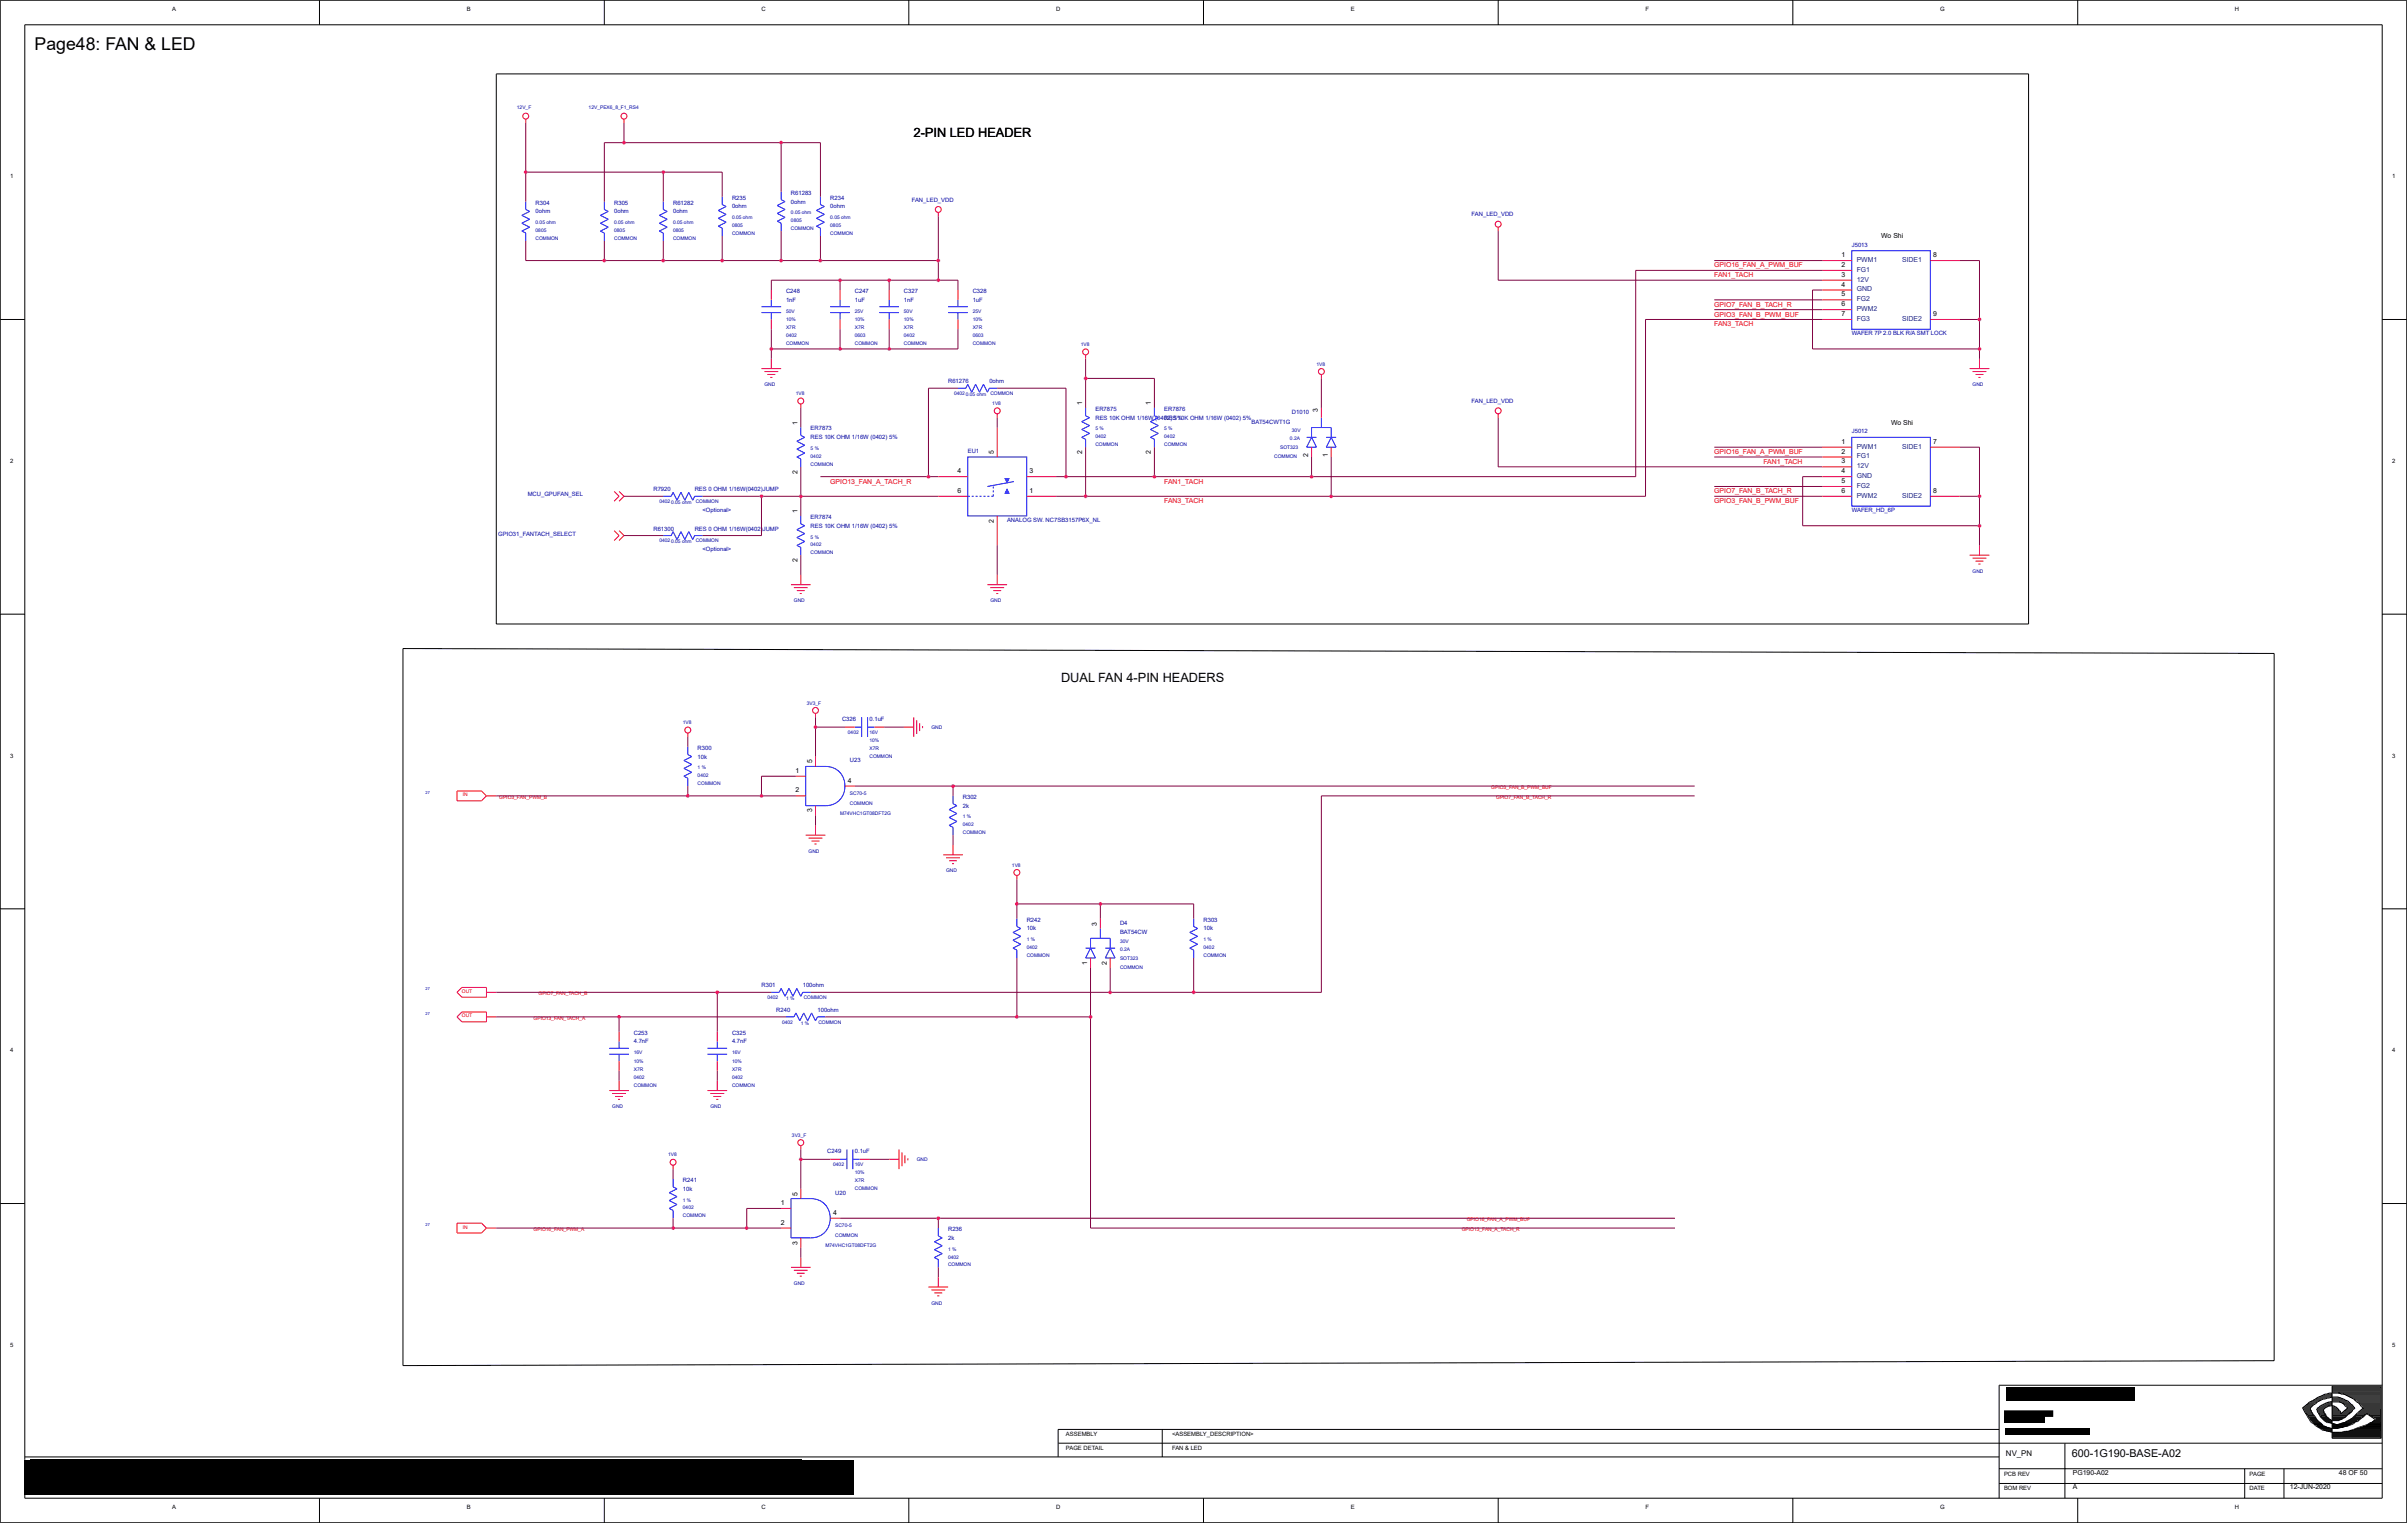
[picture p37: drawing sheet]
<svg xmlns="http://www.w3.org/2000/svg" width="122mm" height="77mm" viewBox="0 0 122 77" stroke-linecap="round" stroke-linejoin="round" font-family="sans-serif">
<defs><g id="words">
<text font-size=".9" x="1.8" y="2.6">Page48: FAN &amp; LED</text>
<g font-size=".6">
<text x="46.4" y="6.9">2-PIN LED HEADER</text>
<text x="53.9" y="34.6">DUAL FAN 4-PIN HEADERS</text>
</g>
<text font-size=".5" x="105.2" y="74">600-1G190-BASE-A02</text>
<text font-size=".4" x="101.9" y="74">NV_PN</text>
<g font-size=".3">
<text x="8.7" y=".6">A</text>
<text x="23.7" y=".6">B</text>
<text x="38.7" y=".6">C</text>
<text x="53.6" y=".6">D</text>
<text x="68.6" y=".6">E</text>
<text x="83.6" y=".6">F</text>
<text x="98.6" y=".6">G</text>
<text x="113.5" y=".6">H</text>
<text x=".5" y="9">1</text>
<text x="121.5" y="9">1</text>
<text x="93.5" y="13.1">1</text>
<text x="93.5" y="13.6">2</text>
<text x="93.5" y="14.1">3</text>
<text x="93.5" y="14.6">4</text>
<text x="93.5" y="15.1">5</text>
<text x="93.5" y="15.6">6</text>
<text x="93.5" y="16.1">7</text>
<text x="95.6" y="12.1">Wo Shi</text>
<text x="98.2" y="13.1">8</text>
<text x="98.2" y="16.1">9</text>
<text x=".5" y="23.5">2</text>
<text x="40.5" y="21.6" transform="rotate(-90 40.5 21.6)">1</text>
<text x="50.5" y="23.1" transform="rotate(-90 50.5 23.1)">5</text>
<text x="55" y="23.1" transform="rotate(-90 55 23.1)">2</text>
<text x="55" y="20.6" transform="rotate(-90 55 20.6)">1</text>
<text x="58.5" y="23.1" transform="rotate(-90 58.5 23.1)">2</text>
<text x="58.5" y="20.6" transform="rotate(-90 58.5 20.6)">1</text>
<text x="66.4" y="23.2" transform="rotate(-90 66.4 23.2)">2</text>
<text x="66.9" y="20.9" transform="rotate(-90 66.9 20.9)">3</text>
<text x="67.4" y="23.2" transform="rotate(-90 67.4 23.2)">1</text>
<text x="93.5" y="22.5">1</text>
<text x="93.5" y="23">2</text>
<text x="93.5" y="23.5">3</text>
<text x="96.1" y="21.6">Wo Shi</text>
<text x="98.2" y="22.5">7</text>
<text x="121.5" y="23.5">2</text>
<text x="40.5" y="28.5" transform="rotate(-90 40.5 28.5)">2</text>
<text x="40.5" y="26.1" transform="rotate(-90 40.5 26.1)">1</text>
<text x="40.5" y="24.1" transform="rotate(-90 40.5 24.1)">2</text>
<text x="48.6" y="25">6</text>
<text x="48.6" y="24">4</text>
<text x="50.5" y="26.6" transform="rotate(-90 50.5 26.6)">2</text>
<text x="52.3" y="25">1</text>
<text x="52.3" y="24">3</text>
<text x="93.5" y="24">4</text>
<text x="93.5" y="24.5">5</text>
<text x="93.5" y="25">6</text>
<text x="98.2" y="25">8</text>
<text x=".5" y="38.5">3</text>
<text x="40.4" y="39.3">1</text>
<text x="40.4" y="40.3">2</text>
<text x="41.2" y="41.3" transform="rotate(-90 41.2 41.3)">3</text>
<text x="41.2" y="38.8" transform="rotate(-90 41.2 38.8)">5</text>
<text x="43.1" y="39.8">4</text>
<text x="121.5" y="38.5">3</text>
<text x="55.7" y="47" transform="rotate(-90 55.7 47)">3</text>
<text x=".5" y="53.4">4</text>
<text x="55.2" y="49" transform="rotate(-90 55.2 49)">1</text>
<text x="56.2" y="49" transform="rotate(-90 56.2 49)">2</text>
<text x="121.5" y="53.4">4</text>
<text x="39.7" y="61.2">1</text>
<text x="39.7" y="62.2">2</text>
<text x="40.5" y="63.2" transform="rotate(-90 40.5 63.2)">3</text>
<text x="40.5" y="60.7" transform="rotate(-90 40.5 60.7)">5</text>
<text x="42.3" y="61.7">4</text>
<text x=".5" y="68.4">5</text>
<text x="121.5" y="68.4">5</text>
<text x="3.4" y="75.9">.</text>
<text x="8.7" y="76.6">A</text>
<text x="23.7" y="76.6">B</text>
<text x="38.7" y="76.6">C</text>
<text x="53.6" y="76.6">D</text>
<text x="54.1" y="73.7">PAGE DETAIL</text>
<text x="54.1" y="73">ASSEMBLY</text>
<text x="59.5" y="73">&lt;ASSEMBLY_DESCRIPTION&gt;</text>
<text x="59.5" y="73.7">FAN &amp; LED</text>
<text x="68.6" y="76.6">E</text>
<text x="83.6" y="76.6">F</text>
<text x="98.6" y="76.6">G</text>
<text x="101.8" y="75.7">BOM REV</text>
<text x="101.8" y="75">PCB REV</text>
<text x="105.3" y="75.7">A</text>
<text x="105.3" y="74.9">PG190-A02</text>
<text x="113.5" y="76.6">H</text>
<text x="114.3" y="75">PAGE</text>
<text x="114.3" y="75.7">DATE</text>
<text x="116.3" y="75.7">12-JUN-2020</text>
<text x="118.8" y="74.9">48 OF 50</text>
</g>
<g font-size=".3" fill="#0000a0">
<text x="27.2" y="10.4">R304</text>
<text x="27.2" y="10.8">0ohm</text>
<text x="31.2" y="10.4">R305</text>
<text x="31.2" y="10.8">0ohm</text>
<text x="34.2" y="10.4">R61282</text>
<text x="34.2" y="10.8">0ohm</text>
<text x="37.2" y="10.1">R235</text>
<text x="37.2" y="10.6">0ohm</text>
<text x="40.2" y="9.9">R61283</text>
<text x="40.2" y="10.3">0ohm</text>
<text x="42.2" y="10.1">R234</text>
<text x="42.2" y="10.6">0ohm</text>
<text x="46.3" y="10.2">FAN_LED_VDD</text>
<text x="74.8" y="11">FAN_LED_VDD</text>
<text x="39.9" y="14.9">C248</text>
<text x="39.9" y="15.3">1nF</text>
<text x="43.4" y="14.9">C247</text>
<text x="43.4" y="15.3">1uF</text>
<text x="45.9" y="14.9">C327</text>
<text x="45.9" y="15.3">1nF</text>
<text x="49.4" y="14.9">C328</text>
<text x="49.4" y="15.3">1uF</text>
<text x="94.1" y="12.5">J5013</text>
<text x="94.1" y="17">WAFER 7P 2.0 BLK R/A SMT LOCK</text>
<text x="41.2" y="21.9">ER7873</text>
<text x="41.2" y="22.3">RES 10K OHM 1/16W (0402) 5%</text>
<text x="48.2" y="19.5">R61276</text>
<text x="49.2" y="23">EU1</text>
<text x="50.3" y="19.5">0ohm</text>
<text x="55.6" y="20.9">ER7875</text>
<text x="55.6" y="21.3">RES 10K OHM 1/16W (0402) 5%</text>
<text x="59.1" y="20.9">ER7876</text>
<text x="59.1" y="21.3">RES 10K OHM 1/16W (0402) 5%</text>
<text x="63.6" y="21.5">BAT54CWT1G</text>
<text x="65.6" y="21">D1010</text>
<text x="74.8" y="20.5">FAN_LED_VDD</text>
<text x="94.1" y="22">J5012</text>
<text x="25.3" y="27.2">GPIO31_FANTACH_SELECT</text>
<text x="26.8" y="25.2">MCU_GPUFAN_SEL</text>
<text x="33.2" y="25">R7920</text>
<text x="33.2" y="27">R61300</text>
<text x="35.3" y="25">RES 0 OHM 1/16W(0402)JUMP</text>
<text x="35.3" y="27">RES 0 OHM 1/16W(0402)JUMP</text>
<text x="35.7" y="26">&lt;Optional&gt;</text>
<text x="35.7" y="28">&lt;Optional&gt;</text>
<text x="41.2" y="26.4">ER7874</text>
<text x="41.2" y="26.8">RES 10K OHM 1/16W (0402) 5%</text>
<text x="51.2" y="26.5">ANALOG SW. NC7SB3157P6X_NL</text>
<text x="94.1" y="26">WAFER_HD_6P</text>
<text x="35.4" y="38.1">R300</text>
<text x="35.4" y="38.5">10k</text>
<text x="42.8" y="36.6">C326</text>
<text x="43.2" y="38.7">U23</text>
<text x="44.2" y="36.6">0.1uF</text>
<text x="48.9" y="40.6">R302</text>
<text x="48.9" y="41">2k</text>
<text x="52.2" y="46.8">R242</text>
<text x="52.2" y="47.3">10k</text>
<text x="56.9" y="47">D4</text>
<text x="56.9" y="47.5">BAT54CW</text>
<text x="61.1" y="46.8">R303</text>
<text x="61.1" y="47.3">10k</text>
<text x="32.2" y="52.5">C253</text>
<text x="32.2" y="53">4.7nF</text>
<text x="37.2" y="52.5">C325</text>
<text x="37.2" y="53">4.7nF</text>
<text x="38.7" y="50.2">R301</text>
<text x="39.4" y="51.4">R240</text>
<text x="40.8" y="50.2">100ohm</text>
<text x="41.5" y="51.4">100ohm</text>
<text x="42" y="58.6">C249</text>
<text x="43.4" y="58.6">0.1uF</text>
<text x="34.7" y="60">R241</text>
<text x="34.7" y="60.5">10k</text>
<text x="42.4" y="60.7">U20</text>
<text x="48.2" y="62.5">R236</text>
<text x="48.2" y="63">2k</text>
</g>
<g font-size=".3" fill="#f00">
<text x="87.1" y="13.6">GPIO16_FAN_A_PWM_BUF</text>
<text x="87.1" y="14.1">FAN1_TACH</text>
<text x="87.1" y="15.6">GPIO7_FAN_B_TACH_R</text>
<text x="87.1" y="16.1">GPIO3_FAN_B_PWM_BUF</text>
<text x="87.1" y="16.6">FAN3_TACH</text>
<text x="87.1" y="23.1">GPIO16_FAN_A_PWM_BUF</text>
<text x="89.6" y="23.6">FAN1_TACH</text>
<text x="42.2" y="24.6">GPIO13_FAN_A_TACH_R</text>
<text x="59.1" y="24.6">FAN1_TACH</text>
<text x="59.1" y="25.6">FAN3_TACH</text>
<text x="87.1" y="25.1">GPIO7_FAN_B_TACH_R</text>
<text x="87.1" y="25.6">GPIO3_FAN_B_PWM_BUF</text>
</g>
<g font-size=".3" fill="#004080">
<text x="94.3" y="13.3">PWM1</text>
<text x="94.3" y="13.8">FG1</text>
<text x="94.3" y="14.3">12V</text>
<text x="94.3" y="14.8">GND</text>
<text x="94.3" y="15.3">FG2</text>
<text x="94.3" y="15.8">PWM2</text>
<text x="94.3" y="16.3">FG3</text>
<text x="96.6" y="13.3">SIDE1</text>
<text x="96.6" y="16.3">SIDE2</text>
<text x="94.3" y="22.8">PWM1</text>
<text x="94.3" y="23.3">FG1</text>
<text x="94.3" y="23.8">12V</text>
<text x="96.6" y="22.8">SIDE1</text>
<text x="94.3" y="24.3">GND</text>
<text x="94.3" y="24.8">FG2</text>
<text x="94.3" y="25.3">PWM2</text>
<text x="96.6" y="25.3">SIDE2</text>
</g>
<g font-size=".2" fill="#0000a0">
<text x="26.3" y="5.6">12V_F</text>
<text x="29.9" y="5.6">12V_PEX6_8_F1_RS4</text>
<text x="27.2" y="11.4">0.05 ohm</text>
<text x="27.2" y="11.8">0805</text>
<text x="31.2" y="11.4">0.05 ohm</text>
<text x="31.2" y="11.8">0805</text>
<text x="34.2" y="11.4">0.05 ohm</text>
<text x="34.2" y="11.8">0805</text>
<text x="37.2" y="11.1">0.05 ohm</text>
<text x="37.2" y="11.5">0805</text>
<text x="37.2" y="11.9">COMMON</text>
<text x="40.2" y="10.9">0.05 ohm</text>
<text x="40.2" y="11.3">0805</text>
<text x="40.2" y="11.7">COMMON</text>
<text x="42.2" y="11.1">0.05 ohm</text>
<text x="42.2" y="11.5">0805</text>
<text x="42.2" y="11.9">COMMON</text>
<text x="27.2" y="12.2">COMMON</text>
<text x="31.2" y="12.2">COMMON</text>
<text x="34.2" y="12.2">COMMON</text>
<text x="39.9" y="16.3">10%</text>
<text x="39.9" y="16.7">X7R</text>
<text x="39.9" y="15.9">50V</text>
<text x="39.9" y="17.5">COMMON</text>
<text x="39.9" y="17.1">0402</text>
<text x="43.4" y="16.7">X7R</text>
<text x="43.4" y="17.5">COMMON</text>
<text x="43.4" y="17.1">0603</text>
<text x="43.4" y="15.9">25V</text>
<text x="43.4" y="16.3">10%</text>
<text x="45.9" y="17.1">0402</text>
<text x="45.9" y="17.5">COMMON</text>
<text x="45.9" y="15.9">50V</text>
<text x="45.9" y="16.7">X7R</text>
<text x="45.9" y="16.3">10%</text>
<text x="49.4" y="17.5">COMMON</text>
<text x="49.4" y="17.1">0603</text>
<text x="49.4" y="15.9">25V</text>
<text x="49.4" y="16.3">10%</text>
<text x="49.4" y="16.7">X7R</text>
<text x="54.9" y="17.6">1V8</text>
<text x="38.8" y="19.6">GND</text>
<text x="40.4" y="20.1">1V8</text>
<text x="41.2" y="23.7">COMMON</text>
<text x="41.2" y="23.3">0402</text>
<text x="41.2" y="22.9">5 %</text>
<text x="48.5" y="20.1">0402</text>
<text x="49.1" y="20.1">0.05 ohm</text>
<text x="50.3" y="20.1">COMMON</text>
<text x="50.4" y="20.6">1V8</text>
<text x="55.6" y="22.7">COMMON</text>
<text x="55.6" y="22.3">0402</text>
<text x="55.6" y="21.9">5 %</text>
<text x="59.1" y="22.7">COMMON</text>
<text x="59.1" y="22.3">0402</text>
<text x="59.1" y="21.9">5 %</text>
<text x="64.7" y="23.3">COMMON</text>
<text x="65" y="22.8">SOT323</text>
<text x="65.5" y="22.4">0.2A</text>
<text x="65.6" y="22">30V</text>
<text x="66.9" y="18.6">1V8</text>
<text x="100.2" y="19.6">GND</text>
<text x="33.5" y="25.6">0402</text>
<text x="33.5" y="27.6">0402</text>
<text x="34.1" y="25.6">0.05 ohm</text>
<text x="34.1" y="27.6">0.05 ohm</text>
<text x="35.3" y="25.6">COMMON</text>
<text x="35.3" y="27.6">COMMON</text>
<text x="41.2" y="28.2">COMMON</text>
<text x="41.2" y="27.8">0402</text>
<text x="41.2" y="27.4">5 %</text>
<text x="100.2" y="29.1">GND</text>
<text x="40.3" y="30.6">GND</text>
<text x="41" y="35.8">3V3_F</text>
<text x="50.3" y="30.6">GND</text>
<text x="34.7" y="36.8">1V8</text>
<text x="35.4" y="39.9">COMMON</text>
<text x="35.4" y="39.5">0402</text>
<text x="35.4" y="39.1">1 %</text>
<text x="42.7" y="41.4">M74VHC1GT08DFT2G</text>
<text x="43.1" y="37.3">0402</text>
<text x="43.2" y="40.4">SC70-5</text>
<text x="43.2" y="40.9">COMMON</text>
<text x="44.2" y="37.7">10%</text>
<text x="44.2" y="38.1">X7R</text>
<text x="44.2" y="37.3">16V</text>
<text x="44.2" y="38.5">COMMON</text>
<text x="47.3" y="37">GND</text>
<text x="48.9" y="42">0402</text>
<text x="48.9" y="41.6">1 %</text>
<text x="41.1" y="43.3">GND</text>
<text x="48.1" y="44.3">GND</text>
<text x="48.9" y="42.4">COMMON</text>
<text x="51.4" y="44">1V8</text>
<text x="52.2" y="47.8">1 %</text>
<text x="56.9" y="47.9">30V</text>
<text x="61.1" y="47.8">1 %</text>
<text x="32.2" y="53.5">16V</text>
<text x="32.2" y="54">10%</text>
<text x="37.2" y="54">10%</text>
<text x="37.2" y="53.5">16V</text>
<text x="39" y="50.8">0402</text>
<text x="39.7" y="52">0402</text>
<text x="39.9" y="50.8">1 %</text>
<text x="40.7" y="52.1">1 %</text>
<text x="40.8" y="50.8">COMMON</text>
<text x="41.6" y="52">COMMON</text>
<text x="52.2" y="48.2">0402</text>
<text x="52.2" y="48.6">COMMON</text>
<text x="56.9" y="49.2">COMMON</text>
<text x="56.9" y="48.3">0.2A</text>
<text x="56.9" y="48.8">SOT323</text>
<text x="61.1" y="48.6">COMMON</text>
<text x="61.1" y="48.2">0402</text>
<text x="31.1" y="56.3">GND</text>
<text x="32.2" y="55.2">COMMON</text>
<text x="32.2" y="54.8">0402</text>
<text x="32.2" y="54.4">X7R</text>
<text x="33.9" y="58.7">1V8</text>
<text x="36.1" y="56.3">GND</text>
<text x="37.2" y="55.2">COMMON</text>
<text x="37.2" y="54.8">0402</text>
<text x="37.2" y="54.4">X7R</text>
<text x="40.2" y="57.7">3V3_F</text>
<text x="42.3" y="59.2">0402</text>
<text x="43.4" y="59.2">16V</text>
<text x="43.4" y="59.6">10%</text>
<text x="46.6" y="59">GND</text>
<text x="34.7" y="61">1 %</text>
<text x="34.7" y="61.4">0402</text>
<text x="34.7" y="61.8">COMMON</text>
<text x="40.3" y="65.3">GND</text>
<text x="41.9" y="63.3">M74VHC1GT08DFT2G</text>
<text x="42.4" y="62.8">COMMON</text>
<text x="42.4" y="62.3">SC70-5</text>
<text x="43.4" y="60.4">COMMON</text>
<text x="43.4" y="60">X7R</text>
<text x="48.2" y="63.5">1 %</text>
<text x="48.2" y="64.3">COMMON</text>
<text x="48.2" y="63.9">0402</text>
<text x="47.3" y="66.3">GND</text>
</g>
<g font-size=".2" fill="#f00">
<text x="23.5" y="40.5">IN</text>
<text x="25.4" y="40.6">GPIO3_FAN_PWM_B</text>
<text x="75.7" y="40.1">GPIO3_FAN_B_PWM_BUF</text>
<text x="76" y="40.6">GPIO7_FAN_B_TACH_R</text>
<text x="23.5" y="51.7">OUT</text>
<text x="23.5" y="50.4">OUT</text>
<text x="27.1" y="51.8">GPIO13_FAN_TACH_A</text>
<text x="27.4" y="50.6">GPIO7_FAN_TACH_B</text>
<text x="23.5" y="62.4">IN</text>
<text x="27.1" y="62.5">GPIO16_FAN_PWM_A</text>
<text x="74.3" y="62.5">GPIO13_FAN_A_TACH_R</text>
<text x="74.5" y="62">GPIO16_FAN_A_PWM_BUF</text>
</g>
</g></defs>
<g fill="none" stroke="#00f" stroke-width=".05">
<path d="M26.7 10.2v.4M26.7 11.8v.4M30.7 10.2v.4M30.7 11.8v.4M33.7 10.2v.4M33.7 11.8v.4M36.7 10v.4M36.7 11.6v.4M38.7 15.6h1M38.7 15.9h1M39.2 15.2v.4M39.2 15.9v.3"/>
<path d="M39.7 9.7v.4M39.7 11.3v.4M41.7 10v.4M41.7 11.6v.4M42.2 15.6h1M42.2 15.9h1M42.7 15.2v.4M42.7 15.9v.3M44.7 15.6h1M44.7 15.9h1M45.2 15.2v.4M45.2 15.9v.3"/>
<path d="M48.2 15.6h1M48.2 15.9h1M48.7 15.2v.4M48.7 15.9v.3M48.7 19.7h.4M50.3 19.7h.4M94.1 12.7h4v4h-4zM33.7 25.2h.4M33.7 27.2h.4M34.9 37.9v.4M34.9 39.5v.4M35.3 25.2h.4"/>
<path d="M35.3 27.2h.4M40.7 21.7v.4M40.7 23.3v.4M40.7 26.2v.4M40.7 27.8v.4M40.9 38.9h1a1 1 0 0 1 1 1 1 1 0 0 1-1 1h-1zM43.4 36.9h.4M43.8 36.4v1M44.1 36.9h.3M44.1 36.4v1M49.2 23.2h3v3h-3zM50.5 24.7v.5h-1.3"/>
<path d="M55.1 20.7v.4M55.1 22.3v.4M58.6 20.7v.4M58.6 22.3v.4M66.4 22.7h.5M66.4 22.2h.5M66.6 22.2v-.5h1v.5M67.1 21.2v.5M67.4 22.7h.5M67.4 22.2h.5M94.1 22.2h4v3.5h-4zM30.9 53.2h1"/>
<path d="M30.9 53.5h1M31.4 52.9v.3M31.4 53.5v.4M34.2 59.9v.4M35.9 53.2h1M35.9 53.5h1M36.4 52.9v.3M36.4 53.5v.4M39.2 50.4h.4M39.9 51.7h.4M40.8 50.4h.4M41.5 51.7h.4"/>
<path d="M42.7 58.9h.3M43 58.4v1M43.3 58.9h.4M43.3 58.4v1M48.4 40.4v.4M48.4 42v.4M51.7 46.7v.4M51.7 48.3v.4M55.1 48.7h.5M55.1 48.2h.5M55.4 48.2v-.5h1v.5M55.9 47.2v.5"/>
<path d="M56.1 48.7h.5M56.1 48.2h.5M60.6 46.7v.4M60.6 48.3v.4M34.2 61.5v.4M40.2 60.9h1a1 1 0 0 1 1 1 1 1 0 0 1-1 1h-1zM47.7 62.4v.4M47.7 64v.4"/>
</g>
<g fill="none" stroke="#f00" stroke-width=".05">
<path d="M26.7 6v.2M31.7 6v.2M38.7 18.7h1M38.8 18.9h.7M39 19h.4M39.1 19.2h.1M39.2 14.7v.5M39.2 16.2v.5M39.2 18.2v.5M42.7 14.7v.5M42.7 16.2v.5M45.2 14.7v.5"/>
<path d="M45.2 16.2v.5M47.7 10.8v.2M48.7 14.7v.5M48.7 16.2v.5M55.1 18v.2M67.1 19v.2M76.1 11.5v.2M92.6 13.2h1.5M92.6 13.7h1.5M92.6 14.2h1.5M92.6 14.7h1.5M92.6 15.2h1.5"/>
<path d="M92.6 15.7h1.5M92.6 16.2h1.5M98.1 13.2h1.4M98.1 16.2h1.4M100 18.7h1M100.2 18.9h.7M100.3 19h.4M100.5 19.2h.1M100.5 18.2v.5M34.9 37.2v.2M40.2 29.7h1M40.3 29.8h.7"/>
<path d="M40.4 39.4h.5M40.5 30h.4M40.6 30.1h.1M40.7 20.5v.2M40.7 29.2v.5M41.4 36.2v.2M41.4 38.4v.5M42.9 39.9h.5M42.9 36.9h.5M44.4 36.9h.5M45.9 36.9h.5M46.4 36.4v1"/>
<path d="M46.6 36.6v.7M46.7 36.7v.4M46.9 36.9v.1M47.7 25.2h1.5M47.7 24.2h1.5M50.2 29.7h1M50.3 29.8h.7M50.5 30h.4M50.6 30.1h.1M50.7 21v.2M50.7 21.7v1.5M50.7 26.2v1.5"/>
<path d="M50.7 29.2v.5M52.2 25.2h1.4M52.2 24.2h1.4M66.6 22.7v.5M67.1 20.7v.5M67.6 22.7v.5M76.1 21v.2M92.6 25.2h1.5M92.6 24.2h1.5M92.6 22.7h1.5M92.6 23.2h1.5M92.6 23.7h1.5"/>
<path d="M92.6 24.7h1.5M98.1 25.2h1.4M98.1 22.7h1.4M100 28.2h1M100.2 28.4h.7M100.3 28.5h.4M100.5 28.7h.1M100.5 27.7v.5M23.5 50.2h1.2v.5h-1.2M23.5 51.4h1.2v.5h-1.2M24.5 40.2h-1.3v.5h1.3M24.7 40.4h.5"/>
<path d="M24.7 51.7h.5M24.7 50.4h.5M30.9 55.4h1M31.1 55.5h.7M31.2 55.7h.4M31.4 55.8h.1M31.4 52.4v.5M31.4 53.9v.5M31.4 54.9v.5M34.2 59.2v.2M35.9 55.4h1M36.1 55.5h.7"/>
<path d="M36.2 55.7h.4M36.4 55.8h.1M36.4 52.4v.5M36.4 53.9v.5M36.4 54.9v.5M40.4 40.4h.5M40.7 58.2v.2M40.9 42.4h1M41.1 42.6h.7M41.2 42.7h.4M41.4 42.9h.1M41.4 40.9v.5"/>
<path d="M41.4 41.9v.5M42.2 58.9h.5M43.7 58.9h.5M45.2 58.9h.5M45.7 58.4v1M45.8 58.5v.7M46 58.7v.4M46.1 58.8v.1M47.9 43.4h1M48.1 43.6h.7M48.2 43.7h.4M48.4 43.9h.1"/>
<path d="M48.4 42.9v.5M51.7 44.5v.2M55.4 48.7v.5M55.9 46.7v.5M56.4 48.7v.5M24.5 62.1h-1.3v.5h1.3M24.7 62.4h.5M39.7 61.4h.5M39.7 62.4h.5M40.2 64.4h1M40.3 64.5h.7M40.5 64.7h.4"/>
<path d="M40.6 64.8h.1M40.7 60.4v.5M40.7 62.9v.5M40.7 63.9v.5M42.2 61.9h.5M47.2 65.4h1M47.3 65.5h.7M47.5 65.7h.4M47.6 65.8h.1M47.7 64.9v.5"/>
<circle cx="26.7" cy="5.9" r=".15"/>
<circle cx="31.7" cy="5.9" r=".15"/>
<circle cx="47.7" cy="10.6" r=".15"/>
<circle cx="55.1" cy="17.9" r=".15"/>
<circle cx="67.1" cy="18.9" r=".15"/>
<circle cx="76.1" cy="11.4" r=".15"/>
<circle cx="34.9" cy="37.1" r=".15"/>
<circle cx="40.7" cy="20.4" r=".15"/>
<circle cx="41.4" cy="36.1" r=".15"/>
<circle cx="50.7" cy="20.9" r=".15"/>
<circle cx="76.1" cy="20.9" r=".15"/>
<circle cx="34.2" cy="59" r=".15"/>
<circle cx="40.7" cy="58" r=".15"/>
<circle cx="51.7" cy="44.3" r=".15"/>
</g>
<g fill="#000" stroke="#00f" stroke-width=".05">
<path d="M26.5 11.7l.2 .1zM26.5 11.3l.4 .2zM26.5 11.3l.4-.2zM26.5 10.9l.4-.2zM26.5 11.7l.4-.2zM26.5 10.9l.4 .2zM26.7 10.6l.2 .1zM30.5 11.7l.2 .1zM30.5 11.3l.4 .2zM30.5 11.3l.4-.2zM30.5 10.9l.4-.2zM30.5 11.7l.4-.2z"/>
<path d="M30.5 10.9l.4 .2zM30.7 10.6l.2 .1zM33.5 11.7l.2 .1zM33.5 11.3l.4 .2zM33.5 11.3l.4-.2zM33.5 10.9l.4-.2zM33.5 11.7l.4-.2zM33.5 10.9l.4 .2zM33.7 10.6l.2 .1zM36.5 11.5l.2 .1zM36.5 11.1l.4 .2zM36.5 11.1l.4-.2z"/>
<path d="M36.5 10.7l.4-.2zM36.5 11.5l.4-.2zM36.5 10.7l.4 .2zM36.7 10.4l.2 .1zM39.5 11.2l.2 .1zM39.5 10.8l.4 .2zM39.5 10.8l.4-.2zM39.5 10.4l.4-.2zM39.5 11.2l.4-.2zM39.5 10.4l.4 .2zM39.7 10.1l.2 .1zM41.5 11.5l.2 .1z"/>
<path d="M41.5 11.1l.4 .2zM41.5 11.1l.4-.2zM41.5 10.7l.4-.2zM41.5 11.5l.4-.2zM41.5 10.7l.4 .2zM41.7 10.4l.2 .1zM49.2 19.5l-.1 .2zM49.2 19.5l.2 .4zM49.6 19.5l-.2 .4zM49.6 19.5l.2 .4zM50 19.5l-.2 .4zM50 19.5l.2 .4z"/>
<path d="M50.3 19.7l-.1 .2zM34.2 25l-.1 .2zM34.2 27l-.1 .2zM34.2 25l.2 .4zM34.2 27l.2 .4zM34.6 25l-.2 .4zM34.6 25l.2 .4zM34.6 27l-.2 .4zM34.6 27l.2 .4zM34.7 39.4l.2 .1zM34.7 39l.4 .2zM34.7 39l.4-.2z"/>
<path d="M34.7 38.6l.4-.2zM35 25l-.2 .4zM35 27l-.2 .4zM35 25l.2 .4zM35 27l.2 .4zM34.7 39.4l.4-.2zM34.7 38.6l.4 .2zM34.9 38.3l.2 .1zM35.3 25.2l-.1 .2zM35.3 27.2l-.1 .2zM40.5 27.7l.2 .1zM40.5 27.3l.4 .2z"/>
<path d="M40.5 27.3l.4-.2zM40.5 26.9l.4-.2zM40.5 23.2l.2 .1zM40.5 22.8l.4 .2zM40.5 22.8l.4-.2zM40.5 22.4l.4-.2zM40.5 27.7l.4-.2zM40.5 26.9l.4 .2zM40.7 26.6l.2 .1zM40.5 23.2l.4-.2zM40.5 22.4l.4 .2zM40.7 22.1l.2 .1z"/>
<path d="M50.2 24.7l1.3-.2zM54.9 22.2l.2 .1zM54.9 21.8l.4 .2zM54.9 21.8l.4-.2zM54.9 21.4l.4-.2zM54.9 22.2l.4-.2zM54.9 21.4l.4 .2zM55.1 21.1l.2 .1zM58.4 22.2l.2 .1zM58.4 21.8l.4 .2zM58.4 21.8l.4-.2zM58.4 21.4l.4-.2z"/>
<path d="M58.4 22.2l.4-.2zM58.4 21.4l.4 .2zM58.6 21.1l.2 .1zM66.6 22.2l-.2 .5zM66.6 22.2l.3 .5zM67.6 22.2l-.2 .5zM67.6 22.2l.3 .5zM39.7 50.2l-.1 .2zM39.7 50.2l.2 .4zM40.1 50.2l-.2 .4zM40.1 50.2l.2 .4zM40.5 50.2l-.2 .4z"/>
<path d="M40.4 51.5l-.1 .2zM40.5 50.2l.2 .4zM40.4 51.5l.2 .4zM40.8 50.4l-.1 .2zM40.8 51.5l-.2 .4zM40.8 51.5l.2 .4zM41.2 51.5l-.2 .4zM41.2 51.5l.2 .4zM41.5 51.7l-.1 .2zM48.2 41.9l.2 .1zM48.2 41.5l.4 .2zM48.2 41.5l.4-.2z"/>
<path d="M48.2 41.1l.4-.2zM48.2 41.9l.4-.2zM48.2 41.1l.4 .2zM48.4 40.8l.2 .1zM51.5 48.2l.2 .1zM51.5 47.8l.4 .2zM51.5 47.8l.4-.2zM51.5 47.4l.4-.2zM51.5 48.2l.4-.2zM51.5 47.4l.4 .2zM51.7 47.1l.2 .1zM55.4 48.2l-.3 .5z"/>
<path d="M55.4 48.2l.2 .5zM56.4 48.2l-.3 .5zM56.4 48.2l.2 .5zM60.4 48.2l.2 .1zM60.4 47.8l.4 .2zM60.4 47.8l.4-.2zM60.4 47.4l.4-.2zM60.4 48.2l.4-.2zM60.4 47.4l.4 .2zM60.6 47.1l.2 .1zM34 61.4l.2 .1zM34 61l.4 .2z"/>
<path d="M34 61l.4-.2zM34 60.6l.4-.2zM34 61.4l.4-.2zM34 60.6l.4 .2zM34.2 60.3l.2 .1zM47.5 63.9l.2 .1zM47.5 63.5l.4 .2zM47.5 63.5l.4-.2zM47.5 63.1l.4-.2zM47.5 63.9l.4-.2zM47.5 63.1l.4 .2zM47.7 62.8l.2 .1z"/>
</g>
<g fill="#00f" stroke="#00f" stroke-width=".05">
<path d="M51.1 24.3h.2l-.1 .2z"/>
<path d="M51.2 24.9l.1 .2h-.2z"/>
</g>
<g fill="#000" stroke="#f00" stroke-width=".05">
<path d="M31.4 25.2l-.2 .3zM31.2 25l.2 .2zM31.4 27.2l-.2 .3zM31.2 27l.2 .2zM31.4 25l.3 .2zM31.7 25.2l-.3 .3zM31.4 27l.3 .2zM31.7 27.2l-.3 .3zM23.2 51.7l.3-.3zM23.2 50.4l.3-.2zM23.2 51.7l.3 .2zM23.2 50.4l.3 .3z"/>
<path d="M24.5 40.7l.2-.3zM24.5 40.2l.2 .2zM24.5 62.6l.2-.2zM24.5 62.1l.2 .3z"/>
</g>
<g fill="none" stroke="#800040" stroke-width=".05">
<path d="M26.7 12.2v1h21M26.7 6.2v4M26.7 8.7h10v1.3M30.7 12.2v1M31.7 6.2v1M33.7 8.7v1.5M33.7 12.2v1M36.7 12v1.2M39.2 14.7v-.5h9.5v.5M39.2 16.7v1.5M39.7 7.2v2.5M39.7 11.7v1.5"/>
<path d="M41.7 10v-2.8h-11v3M41.7 12v1.2M42.7 14.2v.5M42.7 16.7v1M45.2 14.2v.5M45.2 16.7v1M47.7 11v3.2M48.7 16.7v1h-9.5M48.7 19.7h-1.5v4.5M50.7 19.7h3.4v4.5M55.1 18.2v2.5M55.1 19.2h3.5v1.5"/>
<path d="M67.1 19.2v1.5M76.1 11.7v2.5h16.5M87.1 13.2h5.5M87.1 15.2h5.5M87.1 15.7h5.5M92.6 13.7h-9.5v10.5h-29.5M92.6 16.2h-9v9h-30M92.6 14.7h-.5v3h8.4M99.5 13.2h1v5M99.5 16.2h1M31.7 25.2h2M31.7 27.2h2"/>
<path d="M34.9 37.4v.5M34.9 39.9v.5M35.7 25.2h12M38.7 25.2v2h-3M40.4 39.4h-1.7v1M40.7 20.7v1M40.7 23.7v2.5M40.7 28.2v1M41.4 36.4v2M41.4 36.9h1.5M41.7 24.2h6M43.4 39.9h42.7"/>
<path d="M44.9 36.9h1M48.4 39.9v.5M50.7 21.2v.5M50.7 27.7v1.5M55.1 22.7v2.5M58.6 22.7v1.5M66.6 23.2v1M67.6 23.2v2M76.1 21.2v2.5h16.5M87.1 25.2h5.5M87.1 22.7h5.5M87.1 23.2h5.5"/>
<path d="M87.1 24.7h5.5M92.6 24.2h-1v2.5h8.9M99.5 25.2h1M99.5 22.7h1v5M25.2 51.7h14.7M25.2 40.4h15.2M25.2 50.4h14M31.4 51.7v.7M31.4 54.4v.5M34.2 59.4v.5M36.4 50.4v2M36.4 54.4v.5"/>
<path d="M40.7 58.4v2M40.7 58.9h1.5M41.4 41.4v.5M41.9 51.7h13.5M44.2 58.9h1M48.4 42.4v.5M51.7 44.7v2M51.7 48.7v3M51.7 45.9h8.9v.8M55.4 49.2v13.2h29.7M55.9 45.9v.8M56.4 49.2v1.2"/>
<path d="M60.6 48.7v1.7M86.1 40.4h-19v10h-25.9M25.2 62.4h14.5M34.2 61.9v.5M39.7 61.4h-1.8v1M40.7 63.4v.5M42.7 61.9h42.4M47.7 61.9v.5M47.7 64.4v.5"/>
</g>
<g fill="#f0f">
<circle cx="55.9" cy="45.9" r=".1"/>
<circle cx="51.7" cy="45.9" r=".1"/>
<circle cx="40.7" cy="58.9" r=".1"/>
<circle cx="41.4" cy="36.9" r=".1"/>
<circle cx="51.7" cy="51.7" r=".1"/>
<circle cx="55.4" cy="51.7" r=".1"/>
<circle cx="31.4" cy="51.7" r=".1"/>
<circle cx="47.7" cy="61.9" r=".1"/>
<circle cx="34.2" cy="62.4" r=".1"/>
<circle cx="37.9" cy="62.4" r=".1"/>
<circle cx="48.4" cy="39.9" r=".1"/>
<circle cx="34.9" cy="40.4" r=".1"/>
<circle cx="38.7" cy="40.4" r=".1"/>
<circle cx="60.6" cy="50.4" r=".1"/>
<circle cx="56.4" cy="50.4" r=".1"/>
<circle cx="36.4" cy="50.4" r=".1"/>
<circle cx="55.1" cy="19.2" r=".1"/>
<circle cx="47.2" cy="24.2" r=".1"/>
<circle cx="54.1" cy="24.2" r=".1"/>
<circle cx="66.6" cy="24.2" r=".1"/>
<circle cx="58.6" cy="24.2" r=".1"/>
<circle cx="38.7" cy="25.2" r=".1"/>
<circle cx="40.7" cy="25.2" r=".1"/>
<circle cx="67.6" cy="25.2" r=".1"/>
<circle cx="55.1" cy="25.2" r=".1"/>
<circle cx="100.5" cy="16.2" r=".1"/>
<circle cx="100.5" cy="17.7" r=".1"/>
<circle cx="31.7" cy="7.2" r=".1"/>
<circle cx="26.7" cy="8.7" r=".1"/>
<circle cx="33.7" cy="8.7" r=".1"/>
<circle cx="30.7" cy="13.2" r=".1"/>
<circle cx="36.7" cy="13.2" r=".1"/>
<circle cx="39.7" cy="13.2" r=".1"/>
<circle cx="47.7" cy="13.2" r=".1"/>
<circle cx="41.7" cy="13.2" r=".1"/>
<circle cx="42.7" cy="14.2" r=".1"/>
<circle cx="47.7" cy="14.2" r=".1"/>
<circle cx="45.2" cy="14.2" r=".1"/>
<circle cx="39.2" cy="17.7" r=".1"/>
<circle cx="42.7" cy="17.7" r=".1"/>
<circle cx="45.2" cy="17.7" r=".1"/>
<circle cx="100.5" cy="25.2" r=".1"/>
<circle cx="100.5" cy="26.7" r=".1"/>
<circle cx="33.7" cy="13.2" r=".1"/>
<circle cx="39.7" cy="7.2" r=".1"/>
</g>
<g fill="none" stroke="#000" stroke-width=".05">
<path d="M0 16.2h1.3M0 0h122.2v77.3h-122.2zM16.2 0v1.3M25.2 3.8h77.8v27.9h-77.8zM30.7 0v1.3M46.2 0v1.3M61.1 0v1.3M76.1 0v1.3M91.1 0v1.3M105.5 0v1.3M121 16.2h1.2M0 31.2h1.3"/>
<path d="M20.5 32.9v36.5M115.5 33.2v35.9M121 31.2h1.2M0 46.2h1.3M121 46.2h1.2M0 61.1h1.3M1.3 74.2v-72.9h119.7v74.8h-119.7v-.2M1.3 74h100.2M1.6 74.1h39.1M16.2 76.1v1.2M30.7 76.1v1.2M46.2 76.1v1.2"/>
<path d="M53.7 73.3h67.3M59 72.6v1.4M61.1 76.1v1.2M76.1 76.1v1.2M91.1 76.1v1.2M101.5 72.6h-47.8v1.4M101.5 75.4h19.5M101.5 74.6h19.5M104.9 73.3v2.8M105.5 76.1v1.2M114 74.6v1.5M116 74.6v1.5"/>
<path d="M117 71.5h.4v.1h-.4M117 71.6h.4M117.1 71.7h.3h-.3M117.1 71.5h.3M117.1 71.4h.4M117.1 71.8h.4M117.2 71.4h.3M117.2 71.9h.3M117.2 71.3h.4M117.2 72h.4M117.2 71.9h.4M117.3 71.3h.4"/>
<path d="M117.3 72h.3M117.3 72.1h.4M117.4 71.2h.3M117.4 72.2h.4M117.4 71.2h.4M117.5 72.3h.4M117.5 71.1h.4M117.6 72.4h.4M117.6 71.1h.5M117.7 71.6h.3M117.7 72.4h.3M117.7 71h.6"/>
<path d="M117.7 71.6v.1h.4M117.7 71.7h.3M117.7 72.5h.5M117.8 72.5h.5M117.8 71.8h.3M117.8 71.5h.4M117.8 71.9h.3M117.8 71h1M117.9 72h.3M117.9 71.9l.3 .1M117.9 72.6h.9M117.9 72h.4"/>
<path d="M117.9 71.4h.7M117.9 70.9h.6M118 72.1h.3M118 72.6h.5M118 72.1h.4M118 71.4h.5M118 70.9h.5M118 72.7h.5M118.1 72.2h.7M118.1 71.3h.4M118.1 71.5h-.4l.4 .1M118.1 70.8h.4"/>
<path d="M118.2 72.2h.3M118.2 72.3h.3M118.2 71.3h.3M118.2 72.7h.3M118.3 71.2h1M118.3 70.8h2.7M118.5 72.3h.1M118.5 72.1h.4M118.5 71.7h.4M118.5 71.6l.3 .1M118.5 71.5h.2M118.5 72h.7"/>
<path d="M118.5 71.6h.3M118.5 71.9h.7M118.5 72h.6M118.5 72.1h.5M118.5 71.9h.8M118.5 70.7h2.5M118.5 70.5h2.5M118.5 70.6h2.5M118.5 72.5h.5M118.5 72.4h.8M118.5 72.4h.9M118.5 71.2h.7"/>
<path d="M118.5 71.1h.6M118.5 71h.4M118.5 72.8h2.5M118.5 73h2.5M118.5 72.9h2.5M118.5 72.5h.7M118.5 71.8h.4M118.5 71.8h.9M118.5 70.4h2.5v2.7h-2.5zM118.9 72.3h.6M118.9 70.8h2.1M119 71.3h.4"/>
<path d="M119 71.8h.4M119 72.3h.6M119.1 71.7h.4M119.1 72.7h1.9M119.1 71.4h.4h-.3M119.2 71.6h.3M119.2 72.2h.6M119.2 70.9h1.8M119.2 71.5h.4M119.3 71.5l.3 .1h-.4M119.3 72.2h.5M119.3 70.9h1.7"/>
<path d="M119.4 72.1h.5M119.4 72.7h1.6M119.4 71h1.6M119.5 71h1.5M119.5 72h.5M119.6 72h.5M119.6 72.6h1.4M119.6 71.1h1.4M119.6 71.9h.5M119.7 71.9h.5M119.7 71.2h1.3M119.7 72.6h1.3"/>
<path d="M119.8 71.2h1.2M119.8 71.8h1.2M119.8 71.3h1.2M119.9 71.7h1.1M119.9 71.3h1.1M119.9 72.5h1.1M119.9 71.4h1.1M120 71.6h1M120 71.4h1M120 71.5h1M120 72.5h1M120.1 71.5h.9"/>
<path d="M120.2 72.4h.8M120.3 72.4h.7M120.3 71.9h.7M120.4 72.3h.6M120.4 71.9h.6M120.5 72h.5M120.5 72.2h.5M120.6 72h.4M120.6 72.2h.4M120.7 72.1h.3M121 61.1h1.2M121 70.4h-19.5v5.7"/>
</g>
<g fill="#000" stroke="#000" stroke-width=".05">
<path d="M20.5 32.9l95 .3zM20.5 69.4l95-.3zM117 71.5l.1 .2zM117.1 71.7l.1 .2zM117.2 71.9v.1zM117 71.5l.2-.2zM117.2 72l.1 .1zM117.2 71.3l.1-.1zM117.3 72.1l.1 .1zM117.4 72.2v.1zM117.4 72.3h.1zM117.5 71.4l-.1 .1z"/>
<path d="M117.4 71.6v.1zM117.3 71.2h.2zM117.5 72.3l.1 .1zM117.5 71.4l.1-.1zM117.4 71.7l.1 .2zM117.5 71.9h.1zM117.5 71.2l.1-.1zM117.6 72.4l.2 .1zM117.7 71.2l-.1 .1zM117.6 71.9l.1 .2zM117.7 71.7l.1 .1zM117.6 71.1l.1-.1z"/>
<path d="M117.7 71.2l.2-.1zM117.7 72.1v.1zM117.7 72.2l.2 .1zM117.8 71.8l.1 .2zM117.7 71h.1zM117.8 72.5l.1 .1zM117.9 72l.1 .1zM117.9 71.4l-.1 .1zM117.8 71l.1-.1zM117.9 72.6l.1 .1zM117.9 71.1h.1zM117.9 71.4h.1z"/>
<path d="M118 72.1l.1 .1zM117.9 70.9h.1zM118 71.6l.1-.1zM117.9 72.3l.1 .1zM118 72.4l.1 .1zM118.1 72.2l.1 .1zM118 71.4l.1-.1zM118 71.6l.1 .2zM118 70.9l.1-.1zM118.1 71.5l.2-.1zM118.1 72.7h.1zM118.1 71.1l.1-.1z"/>
<path d="M118.1 71.3h.1zM118.1 71.8l.1 .1zM118.2 72h.1zM118.3 72.3h.2zM118.2 71.3l.1-.1zM118.2 70.8h.1zM118.3 72v.1zM118.3 72.7l.2 .1zM118.3 71h.2zM118.3 72.1h.1zM118.3 72.5l.1 .1zM118.4 72.1l.1 .1z"/>
<path d="M118.6 71.4v.1zM118.6 72.3l.1 .1zM118.7 71.5l.1 .1zM118.8 72.6l.1-.1zM118.9 72.1l-.1 .1zM118.8 72.4l.1-.1zM118.8 71h.1zM118.9 71.7v.1zM118.9 71.2l.1 .1zM118.9 72.3h.1zM118.9 72.1h.1zM118.9 71l.1 .1z"/>
<path d="M119 72.5h.1zM119 71.3h.1zM119.1 71.3v.1zM119.1 70.8l.1 .1zM119.1 72l-.1 .1zM119 72.8l.1-.1zM119.1 72h.1zM119.1 71.1l.2 .1zM119.1 72.3l.1-.1zM119.2 70.9h.1zM119.2 72.5l.1-.1zM119.2 72.2h.1z"/>
<path d="M119.1 71.4l.2 .1zM118.9 71.8l.4-.3zM119.3 71.9l-.1 .1zM119.3 72.4h.2zM119.3 71.2l.1 .1zM119.3 72.2l.2-.1zM119.5 71l.1 .1zM119.3 71.9l.2-.2zM119.5 71.6v.1zM119.4 71.3l.1 .1zM119.3 70.9l.2 .1zM119.5 71.6h.1z"/>
<path d="M119.5 71.4l.1 .1zM119.6 71.1l.1 .1zM119.3 72.7l.3-.1zM119.6 72.3l.1-.1zM119.5 72.4l.1-.1zM119.6 71.9l-.1 .2zM119.7 71.2l.1 .1zM119.6 71.9l.2-.1zM119.9 72.1l-.1 .1zM119.6 72.6l.2-.1zM119.8 71.3l.2 .2zM119.9 72.1l.2-.1z"/>
<path d="M120 71.5h.1zM119.8 72.5h.2zM120.2 71.8l-.1 .2zM119.8 71.8l.3-.3zM120 72.5l.1-.1zM120.2 71.8l.1 .1zM120.1 72.4h.2zM120.3 71.9l.4 .2zM120.3 72.4l.1-.1zM120.5 72.3l.1-.1zM120.7 72.1l-.1 .1z"/>
</g>
<path d="M1.3 74.2h42.1v1.7h-42.1zM101.9 70.5h6.5v.6h-6.5zM101.8 71.6h2.5v.4h-2.5z" fill="#000"/>
<path d="M101.8 72.1h2.1M101.8 72.7h4.3" fill="none" stroke="#000" stroke-width=".33"/>
<use href="#words"/>
</svg>
